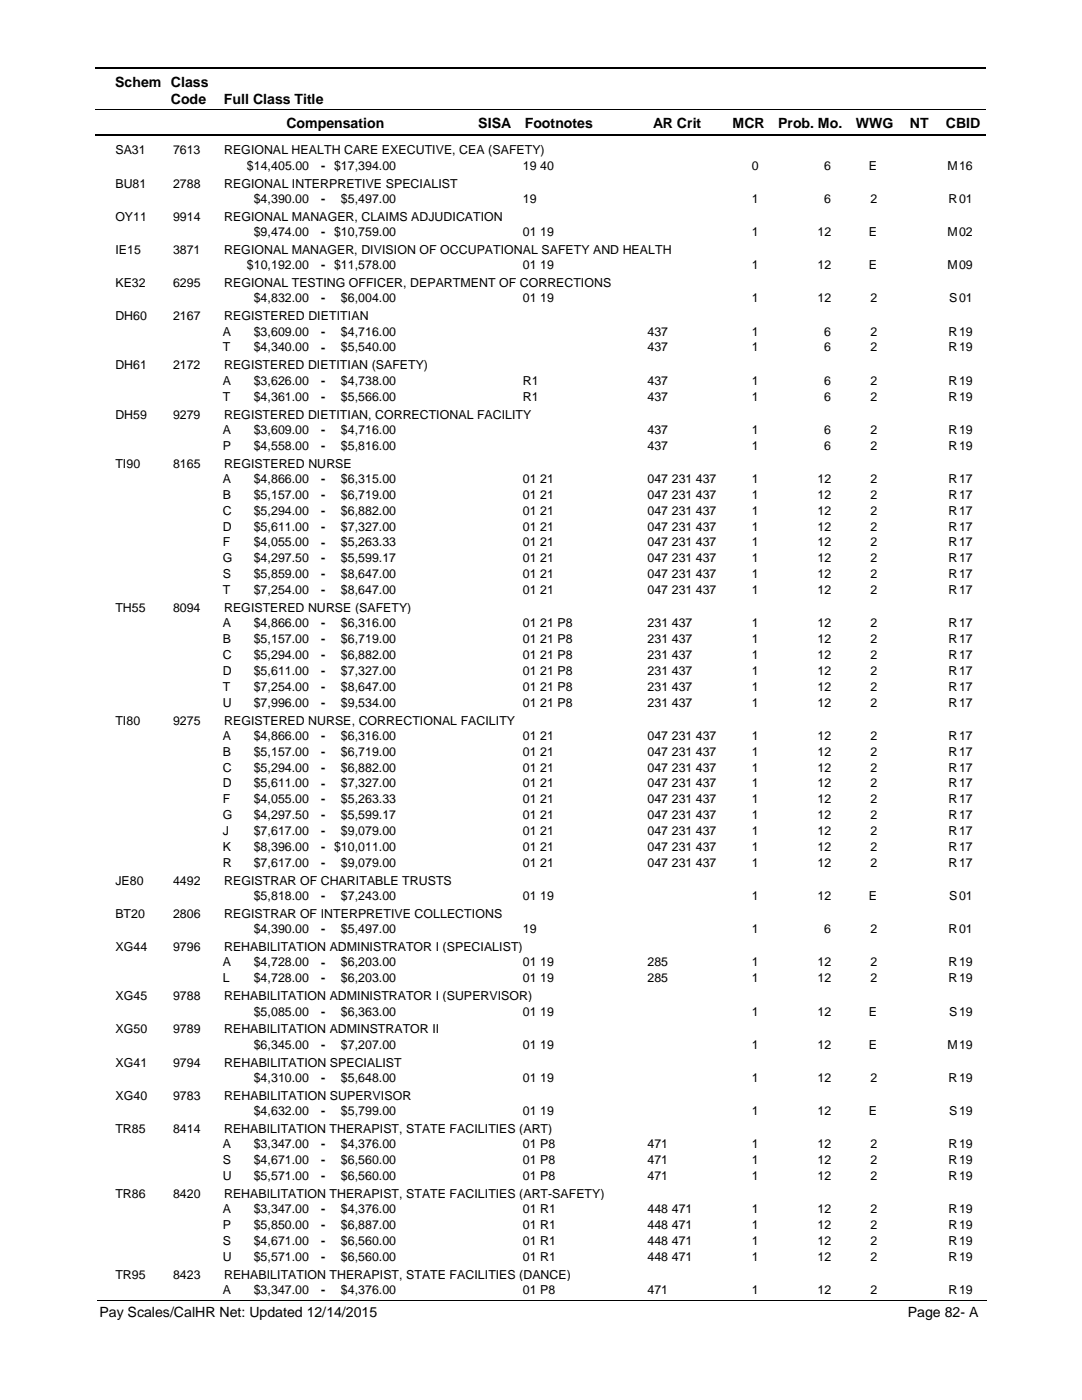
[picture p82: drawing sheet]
<svg xmlns="http://www.w3.org/2000/svg" width="216mm" height="279mm" viewBox="0 0 216 279" stroke-linecap="round" stroke-linejoin="round" font-family="sans-serif">
<defs><g id="words">
<g font-size="2.8">
<text x="23" y="17.3">Schem Class</text>
<text x="34.1" y="20.7">Code</text>
<text x="44.7" y="20.7">Full Class Title</text>
<text x="57.2" y="25.6">Compensation</text>
<text x="95.4" y="25.6">SISA</text>
<text x="104.7" y="25.6">Footnotes</text>
<text x="130.3" y="25.6">AR Crit</text>
<text x="146.2" y="25.6">MCR</text>
<text x="155.3" y="25.6">Prob. Mo.</text>
<text x="170.8" y="25.6">WWG</text>
<text x="181.5" y="25.6">NT</text>
<text x="188.7" y="25.6">CBID</text>
<text x="19.9" y="262.9">Pay Scales/CalHR Net: Updated 12/14/2015</text>
<text x="181.1" y="262.9">Page 82- A</text>
</g>
<g font-size="2.5">
<text x="23" y="30.8">SA31</text>
<text x="34.5" y="30.8">7613</text>
<text x="44.7" y="30.8">REGIONAL HEALTH CARE EXECUTIVE, CEA (SAFETY)</text>
<text x="49.3" y="33.9">$14,405.00</text>
<text x="64.1" y="33.9">- $17,394.00</text>
<text x="104.3" y="33.9">19 40</text>
<text x="150" y="33.9">0</text>
<text x="164.5" y="33.9">6</text>
<text x="173.4" y="33.9">E</text>
<text x="189.1" y="33.9">M</text>
<text x="191.4" y="33.9">16</text>
<text x="23" y="37.4">BU81</text>
<text x="34.5" y="37.4">2788</text>
<text x="44.7" y="37.4">REGIONAL INTERPRETIVE SPECIALIST</text>
<text x="50.6" y="40.5">$4,390.00</text>
<text x="64.1" y="40.5">-</text>
<text x="68" y="40.5">$5,497.00</text>
<text x="104.3" y="40.5">19</text>
<text x="150" y="40.5">1</text>
<text x="164.5" y="40.5">6</text>
<text x="173.7" y="40.5">2</text>
<text x="189.3" y="40.5">R</text>
<text x="191.4" y="40.5">01</text>
<text x="23" y="44">OY11</text>
<text x="34.5" y="44">9914</text>
<text x="44.7" y="44">REGIONAL MANAGER, CLAIMS ADJUDICATION</text>
<text x="50.6" y="47.1">$9,474.00</text>
<text x="64.1" y="47.1">- $10,759.00</text>
<text x="104.3" y="47.1">01 19</text>
<text x="150" y="47.1">1</text>
<text x="163.1" y="47.1">12</text>
<text x="173.4" y="47.1">E</text>
<text x="189.1" y="47.1">M</text>
<text x="191.4" y="47.1">02</text>
<text x="23" y="50.7">IE15</text>
<text x="34.5" y="50.7">3871</text>
<text x="44.7" y="50.7">REGIONAL MANAGER, DIVISION OF OCCUPATIONAL SAFETY AND HEALTH</text>
<text x="49.3" y="53.7">$10,192.00</text>
<text x="64.1" y="53.8">- $11,578.00</text>
<text x="104.3" y="53.7">01 19</text>
<text x="150" y="53.7">1</text>
<text x="163.1" y="53.7">12</text>
<text x="173.4" y="53.7">E</text>
<text x="189.1" y="53.7">M</text>
<text x="191.4" y="53.7">09</text>
<text x="23" y="57.3">KE32</text>
<text x="34.5" y="57.3">6295</text>
<text x="44.7" y="57.3">REGIONAL TESTING OFFICER, DEPARTMENT OF CORRECTIONS</text>
<text x="23" y="63.9">DH60</text>
<text x="34.5" y="63.9">2167</text>
<text x="44.7" y="63.9">REGISTERED DIETITIAN</text>
<text x="50.6" y="60.3">$4,832.00</text>
<text x="64.1" y="60.4">-</text>
<text x="68" y="60.3">$6,004.00</text>
<text x="104.3" y="60.3">01 19</text>
<text x="150" y="60.3">1</text>
<text x="163.1" y="60.3">12</text>
<text x="173.7" y="60.3">2</text>
<text x="189.4" y="60.3">S</text>
<text x="191.4" y="60.3">01</text>
<text x="44.5" y="67">A</text>
<text x="44.5" y="70.1">T</text>
<text x="50.6" y="67">$3,609.00</text>
<text x="50.6" y="70.1">$4,340.00</text>
<text x="64.1" y="67">-</text>
<text x="64.1" y="70.2">-</text>
<text x="68" y="67">$4,716.00</text>
<text x="68" y="70.1">$5,540.00</text>
<text x="129.2" y="67">437</text>
<text x="129.2" y="70.1">437</text>
<text x="150" y="67">1</text>
<text x="150" y="70.1">1</text>
<text x="164.5" y="67">6</text>
<text x="164.5" y="70.1">6</text>
<text x="173.7" y="67">2</text>
<text x="173.7" y="70.1">2</text>
<text x="189.3" y="67">R</text>
<text x="189.3" y="70.1">R</text>
<text x="191.4" y="67">19</text>
<text x="191.4" y="70.1">19</text>
<text x="23" y="73.7">DH61</text>
<text x="34.5" y="73.7">2172</text>
<text x="44.5" y="76.8">A</text>
<text x="44.7" y="73.7">REGISTERED DIETITIAN (SAFETY)</text>
<text x="50.6" y="76.8">$3,626.00</text>
<text x="64.1" y="76.8">-</text>
<text x="68" y="76.8">$4,738.00</text>
<text x="104.3" y="76.8">R1</text>
<text x="129.2" y="76.8">437</text>
<text x="150" y="76.8">1</text>
<text x="164.5" y="76.8">6</text>
<text x="173.7" y="76.8">2</text>
<text x="189.3" y="76.8">R</text>
<text x="191.4" y="76.8">19</text>
<text x="23" y="83.5">DH59</text>
<text x="34.5" y="83.5">9279</text>
<text x="44.5" y="79.9">T</text>
<text x="44.7" y="83.5">REGISTERED DIETITIAN, CORRECTIONAL FACILITY</text>
<text x="50.6" y="79.9">$4,361.00</text>
<text x="64.1" y="80">-</text>
<text x="68" y="79.9">$5,566.00</text>
<text x="104.3" y="79.9">R1</text>
<text x="129.2" y="79.9">437</text>
<text x="150" y="79.9">1</text>
<text x="164.5" y="79.9">6</text>
<text x="173.7" y="79.9">2</text>
<text x="189.3" y="79.9">R</text>
<text x="191.4" y="79.9">19</text>
<text x="44.5" y="89.7">P</text>
<text x="44.5" y="86.6">A</text>
<text x="50.6" y="86.6">$3,609.00</text>
<text x="50.6" y="89.7">$4,558.00</text>
<text x="64.1" y="86.6">-</text>
<text x="64.1" y="89.7">-</text>
<text x="68" y="89.7">$5,816.00</text>
<text x="68" y="86.6">$4,716.00</text>
<text x="129.2" y="89.7">437</text>
<text x="129.2" y="86.6">437</text>
<text x="150" y="86.6">1</text>
<text x="150" y="89.7">1</text>
<text x="164.5" y="86.6">6</text>
<text x="164.5" y="89.7">6</text>
<text x="173.7" y="89.7">2</text>
<text x="173.7" y="86.6">2</text>
<text x="189.3" y="86.6">R</text>
<text x="189.3" y="89.7">R</text>
<text x="191.4" y="86.6">19</text>
<text x="191.4" y="89.7">19</text>
<text x="23" y="93.3">TI90</text>
<text x="34.5" y="93.3">8165</text>
<text x="44.7" y="93.3">REGISTERED NURSE</text>
<text x="44.5" y="96.4">A</text>
<text x="44.5" y="99.5">B</text>
<text x="50.6" y="96.4">$4,866.00</text>
<text x="50.6" y="99.5">$5,157.00</text>
<text x="64.1" y="96.4">-</text>
<text x="64.1" y="99.6">-</text>
<text x="68" y="96.4">$6,315.00</text>
<text x="68" y="99.5">$6,719.00</text>
<text x="104.3" y="96.4">01 21</text>
<text x="104.3" y="99.5">01 21</text>
<text x="129.2" y="96.4">047 231 437</text>
<text x="129.2" y="99.5">047 231 437</text>
<text x="150" y="96.4">1</text>
<text x="150" y="99.5">1</text>
<text x="163.1" y="96.4">12</text>
<text x="163.1" y="99.5">12</text>
<text x="173.7" y="96.4">2</text>
<text x="173.7" y="99.5">2</text>
<text x="189.3" y="96.4">R</text>
<text x="189.3" y="99.5">R</text>
<text x="191.4" y="96.4">17</text>
<text x="191.4" y="99.5">17</text>
<text x="44.5" y="102.7">C</text>
<text x="44.5" y="105.9">D</text>
<text x="50.6" y="102.7">$5,294.00</text>
<text x="50.6" y="105.9">$5,611.00</text>
<text x="64.1" y="102.7">-</text>
<text x="64.1" y="105.9">-</text>
<text x="68" y="105.9">$7,327.00</text>
<text x="68" y="102.7">$6,882.00</text>
<text x="104.3" y="105.9">01 21</text>
<text x="104.3" y="102.7">01 21</text>
<text x="129.2" y="105.9">047 231 437</text>
<text x="129.2" y="102.7">047 231 437</text>
<text x="150" y="102.7">1</text>
<text x="150" y="105.9">1</text>
<text x="163.1" y="102.7">12</text>
<text x="163.1" y="105.9">12</text>
<text x="173.7" y="105.9">2</text>
<text x="173.7" y="102.7">2</text>
<text x="189.3" y="102.7">R</text>
<text x="189.3" y="105.9">R</text>
<text x="191.4" y="102.7">17</text>
<text x="191.4" y="105.9">17</text>
<text x="44.5" y="109.1">F</text>
<text x="44.5" y="112.2">G</text>
<text x="50.6" y="109.1">$4,055.00</text>
<text x="50.6" y="112.2">$4,297.50</text>
<text x="64.1" y="109.1">-</text>
<text x="64.1" y="112.2">-</text>
<text x="68" y="109.1">$5,263.33</text>
<text x="68" y="112.2">$5,599.17</text>
<text x="104.3" y="109.1">01 21</text>
<text x="104.3" y="112.2">01 21</text>
<text x="129.2" y="109.1">047 231 437</text>
<text x="129.2" y="112.2">047 231 437</text>
<text x="150" y="112.2">1</text>
<text x="150" y="109.1">1</text>
<text x="163.1" y="109.1">12</text>
<text x="163.1" y="112.2">12</text>
<text x="173.7" y="109.1">2</text>
<text x="173.7" y="112.2">2</text>
<text x="189.3" y="112.2">R</text>
<text x="189.3" y="109.1">R</text>
<text x="191.4" y="109.1">17</text>
<text x="191.4" y="112.2">17</text>
<text x="44.5" y="115.4">S</text>
<text x="44.5" y="118.6">T</text>
<text x="50.6" y="115.4">$5,859.00</text>
<text x="50.6" y="118.6">$7,254.00</text>
<text x="64.1" y="115.4">-</text>
<text x="64.1" y="118.6">-</text>
<text x="68" y="118.6">$8,647.00</text>
<text x="68" y="115.4">$8,647.00</text>
<text x="104.3" y="118.6">01 21</text>
<text x="104.3" y="115.4">01 21</text>
<text x="129.2" y="118.6">047 231 437</text>
<text x="129.2" y="115.4">047 231 437</text>
<text x="150" y="115.4">1</text>
<text x="150" y="118.6">1</text>
<text x="163.1" y="115.4">12</text>
<text x="163.1" y="118.6">12</text>
<text x="173.7" y="118.6">2</text>
<text x="173.7" y="115.4">2</text>
<text x="189.3" y="115.4">R</text>
<text x="189.3" y="118.6">R</text>
<text x="191.4" y="115.4">17</text>
<text x="191.4" y="118.6">17</text>
<text x="23" y="122.1">TH55</text>
<text x="34.5" y="122.1">8094</text>
<text x="44.5" y="125.2">A</text>
<text x="44.7" y="122.1">REGISTERED NURSE (SAFETY)</text>
<text x="50.6" y="125.2">$4,866.00</text>
<text x="64.1" y="125.2">-</text>
<text x="68" y="125.2">$6,316.00</text>
<text x="104.3" y="125.2">01 21 P8</text>
<text x="129.2" y="125.2">231 437</text>
<text x="150" y="125.2">1</text>
<text x="163.1" y="125.2">12</text>
<text x="173.7" y="125.2">2</text>
<text x="189.3" y="125.2">R</text>
<text x="191.4" y="125.2">17</text>
<text x="44.5" y="128.3">B</text>
<text x="44.5" y="131.5">C</text>
<text x="50.6" y="128.3">$5,157.00</text>
<text x="50.6" y="131.5">$5,294.00</text>
<text x="64.1" y="128.4">-</text>
<text x="64.1" y="131.5">-</text>
<text x="68" y="128.3">$6,719.00</text>
<text x="68" y="131.5">$6,882.00</text>
<text x="104.3" y="128.3">01 21 P8</text>
<text x="104.3" y="131.5">01 21 P8</text>
<text x="129.2" y="128.3">231 437</text>
<text x="129.2" y="131.5">231 437</text>
<text x="150" y="128.3">1</text>
<text x="150" y="131.5">1</text>
<text x="163.1" y="128.3">12</text>
<text x="163.1" y="131.5">12</text>
<text x="173.7" y="128.3">2</text>
<text x="173.7" y="131.5">2</text>
<text x="189.3" y="128.3">R</text>
<text x="189.3" y="131.5">R</text>
<text x="191.4" y="128.3">17</text>
<text x="191.4" y="131.5">17</text>
<text x="44.5" y="134.7">D</text>
<text x="44.5" y="137.9">T</text>
<text x="50.6" y="134.7">$5,611.00</text>
<text x="50.6" y="137.9">$7,254.00</text>
<text x="64.1" y="134.7">-</text>
<text x="64.1" y="137.9">-</text>
<text x="68" y="134.7">$7,327.00</text>
<text x="68" y="137.9">$8,647.00</text>
<text x="104.3" y="134.7">01 21 P8</text>
<text x="104.3" y="137.9">01 21 P8</text>
<text x="129.2" y="134.7">231 437</text>
<text x="129.2" y="137.9">231 437</text>
<text x="150" y="134.7">1</text>
<text x="150" y="137.9">1</text>
<text x="163.1" y="134.7">12</text>
<text x="163.1" y="137.9">12</text>
<text x="173.7" y="134.7">2</text>
<text x="173.7" y="137.9">2</text>
<text x="189.3" y="134.7">R</text>
<text x="189.3" y="137.9">R</text>
<text x="191.4" y="134.7">17</text>
<text x="191.4" y="137.9">17</text>
<text x="44.5" y="141">U</text>
<text x="50.6" y="141">$7,996.00</text>
<text x="64.1" y="141.1">-</text>
<text x="68" y="141">$9,534.00</text>
<text x="104.3" y="141">01 21 P8</text>
<text x="129.2" y="141">231 437</text>
<text x="150" y="141">1</text>
<text x="163.1" y="141">12</text>
<text x="173.7" y="141">2</text>
<text x="189.3" y="141">R</text>
<text x="191.4" y="141">17</text>
<text x="23" y="144.6">TI80</text>
<text x="34.5" y="144.6">9275</text>
<text x="44.5" y="147.6">A</text>
<text x="44.7" y="144.6">REGISTERED NURSE, CORRECTIONAL FACILITY</text>
<text x="50.6" y="147.6">$4,866.00</text>
<text x="64.1" y="147.7">-</text>
<text x="68" y="147.6">$6,316.00</text>
<text x="104.3" y="147.6">01 21</text>
<text x="129.2" y="147.6">047 231 437</text>
<text x="150" y="147.6">1</text>
<text x="163.1" y="147.6">12</text>
<text x="173.7" y="147.6">2</text>
<text x="189.3" y="147.6">R</text>
<text x="191.4" y="147.6">17</text>
<text x="44.5" y="150.8">B</text>
<text x="44.5" y="154">C</text>
<text x="50.6" y="150.8">$5,157.00</text>
<text x="50.6" y="154">$5,294.00</text>
<text x="64.1" y="150.8">-</text>
<text x="64.1" y="154">-</text>
<text x="68" y="150.8">$6,719.00</text>
<text x="68" y="154">$6,882.00</text>
<text x="104.3" y="150.8">01 21</text>
<text x="104.3" y="154">01 21</text>
<text x="129.2" y="150.8">047 231 437</text>
<text x="129.2" y="154">047 231 437</text>
<text x="150" y="150.8">1</text>
<text x="150" y="154">1</text>
<text x="163.1" y="150.8">12</text>
<text x="163.1" y="154">12</text>
<text x="173.7" y="150.8">2</text>
<text x="173.7" y="154">2</text>
<text x="189.3" y="150.8">R</text>
<text x="189.3" y="154">R</text>
<text x="191.4" y="150.8">17</text>
<text x="191.4" y="154">17</text>
<text x="44.5" y="157.1">D</text>
<text x="44.5" y="160.3">F</text>
<text x="50.6" y="157.1">$5,611.00</text>
<text x="50.6" y="160.3">$4,055.00</text>
<text x="64.1" y="157.2">-</text>
<text x="64.1" y="160.3">-</text>
<text x="68" y="157.1">$7,327.00</text>
<text x="68" y="160.3">$5,263.33</text>
<text x="104.3" y="157.1">01 21</text>
<text x="104.3" y="160.3">01 21</text>
<text x="129.2" y="157.1">047 231 437</text>
<text x="129.2" y="160.3">047 231 437</text>
<text x="150" y="157.1">1</text>
<text x="150" y="160.3">1</text>
<text x="163.1" y="157.1">12</text>
<text x="163.1" y="160.3">12</text>
<text x="173.7" y="157.1">2</text>
<text x="173.7" y="160.3">2</text>
<text x="189.3" y="157.1">R</text>
<text x="189.3" y="160.3">R</text>
<text x="191.4" y="157.1">17</text>
<text x="191.4" y="160.3">17</text>
<text x="44.5" y="163.5">G</text>
<text x="44.5" y="166.7">J</text>
<text x="50.6" y="163.5">$4,297.50</text>
<text x="50.6" y="166.7">$7,617.00</text>
<text x="64.1" y="163.5">-</text>
<text x="64.1" y="166.7">-</text>
<text x="68" y="163.5">$5,599.17</text>
<text x="68" y="166.7">$9,079.00</text>
<text x="104.3" y="163.5">01 21</text>
<text x="104.3" y="166.7">01 21</text>
<text x="129.2" y="163.5">047 231 437</text>
<text x="129.2" y="166.7">047 231 437</text>
<text x="150" y="163.5">1</text>
<text x="150" y="166.7">1</text>
<text x="163.1" y="163.5">12</text>
<text x="163.1" y="166.7">12</text>
<text x="173.7" y="163.5">2</text>
<text x="173.7" y="166.7">2</text>
<text x="189.3" y="163.5">R</text>
<text x="189.3" y="166.7">R</text>
<text x="191.4" y="163.5">17</text>
<text x="191.4" y="166.7">17</text>
<text x="44.5" y="169.8">K</text>
<text x="44.5" y="173">R</text>
<text x="50.6" y="169.8">$8,396.00</text>
<text x="50.6" y="173">$7,617.00</text>
<text x="64.1" y="169.9">- $10,011.00</text>
<text x="64.1" y="173">-</text>
<text x="68" y="173">$9,079.00</text>
<text x="104.3" y="169.8">01 21</text>
<text x="104.3" y="173">01 21</text>
<text x="129.2" y="169.8">047 231 437</text>
<text x="129.2" y="173">047 231 437</text>
<text x="150" y="173">1</text>
<text x="150" y="169.8">1</text>
<text x="163.1" y="169.8">12</text>
<text x="163.1" y="173">12</text>
<text x="173.7" y="169.8">2</text>
<text x="173.7" y="173">2</text>
<text x="189.3" y="173">R</text>
<text x="189.3" y="169.8">R</text>
<text x="191.4" y="169.8">17</text>
<text x="191.4" y="173">17</text>
<text x="23" y="176.6">JE80</text>
<text x="34.5" y="176.6">4492</text>
<text x="44.7" y="176.6">REGISTRAR OF CHARITABLE TRUSTS</text>
<text x="50.6" y="179.6">$5,818.00</text>
<text x="64.1" y="179.7">-</text>
<text x="68" y="179.6">$7,243.00</text>
<text x="104.3" y="179.6">01 19</text>
<text x="150" y="179.6">1</text>
<text x="163.1" y="179.6">12</text>
<text x="173.4" y="179.6">E</text>
<text x="189.4" y="179.6">S</text>
<text x="191.4" y="179.6">01</text>
<text x="23" y="183.2">BT20</text>
<text x="34.5" y="183.2">2806</text>
<text x="44.7" y="183.2">REGISTRAR OF INTERPRETIVE COLLECTIONS</text>
<text x="23" y="189.8">XG44</text>
<text x="34.5" y="189.8">9796</text>
<text x="44.7" y="189.8">REHABILITATION ADMINISTRATOR I (SPECIALIST)</text>
<text x="50.6" y="186.2">$4,390.00</text>
<text x="64.1" y="186.3">-</text>
<text x="68" y="186.2">$5,497.00</text>
<text x="104.3" y="186.2">19</text>
<text x="150" y="186.2">1</text>
<text x="164.5" y="186.2">6</text>
<text x="173.7" y="186.2">2</text>
<text x="189.3" y="186.2">R</text>
<text x="191.4" y="186.2">01</text>
<text x="44.5" y="196">L</text>
<text x="44.5" y="192.9">A</text>
<text x="50.6" y="192.9">$4,728.00</text>
<text x="50.6" y="196">$4,728.00</text>
<text x="64.1" y="192.9">-</text>
<text x="64.1" y="196.1">-</text>
<text x="68" y="192.9">$6,203.00</text>
<text x="68" y="196">$6,203.00</text>
<text x="104.3" y="192.9">01 19</text>
<text x="104.3" y="196">01 19</text>
<text x="129.2" y="192.9">285</text>
<text x="129.2" y="196">285</text>
<text x="150" y="192.9">1</text>
<text x="150" y="196">1</text>
<text x="163.1" y="192.9">12</text>
<text x="163.1" y="196">12</text>
<text x="173.7" y="192.9">2</text>
<text x="173.7" y="196">2</text>
<text x="189.3" y="192.9">R</text>
<text x="189.3" y="196">R</text>
<text x="191.4" y="192.9">19</text>
<text x="191.4" y="196">19</text>
<text x="23" y="199.6">XG45</text>
<text x="34.5" y="199.6">9788</text>
<text x="44.7" y="199.6">REHABILITATION ADMINISTRATOR I (SUPERVISOR)</text>
<text x="50.6" y="202.7">$5,085.00</text>
<text x="64.1" y="202.7">-</text>
<text x="68" y="202.7">$6,363.00</text>
<text x="104.3" y="202.7">01 19</text>
<text x="150" y="202.7">1</text>
<text x="163.1" y="202.7">12</text>
<text x="173.4" y="202.7">E</text>
<text x="189.4" y="202.7">S</text>
<text x="191.4" y="202.7">19</text>
<text x="23" y="206.2">XG50</text>
<text x="34.5" y="206.2">9789</text>
<text x="44.7" y="206.2">REHABILITATION ADMINSTRATOR II</text>
<text x="50.6" y="209.3">$6,345.00</text>
<text x="64.1" y="209.3">-</text>
<text x="68" y="209.3">$7,207.00</text>
<text x="104.3" y="209.3">01 19</text>
<text x="150" y="209.3">1</text>
<text x="163.1" y="209.3">12</text>
<text x="173.4" y="209.3">E</text>
<text x="189.1" y="209.3">M</text>
<text x="191.4" y="209.3">19</text>
<text x="23" y="212.9">XG41</text>
<text x="34.5" y="212.9">9794</text>
<text x="44.7" y="212.9">REHABILITATION SPECIALIST</text>
<text x="50.6" y="215.9">$4,310.00</text>
<text x="64.1" y="215.9">-</text>
<text x="68" y="215.9">$5,648.00</text>
<text x="104.3" y="215.9">01 19</text>
<text x="150" y="215.9">1</text>
<text x="163.1" y="215.9">12</text>
<text x="173.7" y="215.9">2</text>
<text x="189.3" y="215.9">R</text>
<text x="191.4" y="215.9">19</text>
<text x="23" y="219.5">XG40</text>
<text x="34.5" y="219.5">9783</text>
<text x="44.7" y="219.5">REHABILITATION SUPERVISOR</text>
<text x="23" y="226.1">TR85</text>
<text x="34.5" y="226.1">8414</text>
<text x="44.7" y="226.1">REHABILITATION THERAPIST, STATE FACILITIES (ART)</text>
<text x="50.6" y="222.5">$4,632.00</text>
<text x="64.1" y="222.6">-</text>
<text x="68" y="222.5">$5,799.00</text>
<text x="104.3" y="222.5">01 19</text>
<text x="150" y="222.5">1</text>
<text x="163.1" y="222.5">12</text>
<text x="173.4" y="222.5">E</text>
<text x="189.4" y="222.5">S</text>
<text x="191.4" y="222.5">19</text>
<text x="44.5" y="232.3">S</text>
<text x="44.5" y="229.2">A</text>
<text x="50.6" y="229.2">$3,347.00</text>
<text x="50.6" y="232.3">$4,671.00</text>
<text x="64.1" y="229.2">-</text>
<text x="64.1" y="232.4">-</text>
<text x="68" y="229.2">$4,376.00</text>
<text x="68" y="232.3">$6,560.00</text>
<text x="104.3" y="229.2">01 P8</text>
<text x="104.3" y="232.3">01 P8</text>
<text x="129.2" y="229.2">471</text>
<text x="129.2" y="232.3">471</text>
<text x="150" y="232.3">1</text>
<text x="150" y="229.2">1</text>
<text x="163.1" y="229.2">12</text>
<text x="163.1" y="232.3">12</text>
<text x="173.7" y="229.2">2</text>
<text x="173.7" y="232.3">2</text>
<text x="189.3" y="232.3">R</text>
<text x="189.3" y="229.2">R</text>
<text x="191.4" y="229.2">19</text>
<text x="191.4" y="232.3">19</text>
<text x="23" y="239.1">TR86</text>
<text x="34.5" y="239.1">8420</text>
<text x="44.5" y="235.5">U</text>
<text x="44.7" y="239.1">REHABILITATION THERAPIST, STATE FACILITIES (ART-SAFETY)</text>
<text x="50.6" y="235.5">$5,571.00</text>
<text x="64.1" y="235.5">-</text>
<text x="68" y="235.5">$6,560.00</text>
<text x="104.3" y="235.5">01 P8</text>
<text x="129.2" y="235.5">471</text>
<text x="150" y="235.5">1</text>
<text x="163.1" y="235.5">12</text>
<text x="173.7" y="235.5">2</text>
<text x="189.3" y="235.5">R</text>
<text x="191.4" y="235.5">19</text>
<text x="44.5" y="245.3">P</text>
<text x="44.5" y="242.1">A</text>
<text x="50.6" y="242.1">$3,347.00</text>
<text x="50.6" y="245.3">$5,850.00</text>
<text x="64.1" y="242.1">-</text>
<text x="64.1" y="245.3">-</text>
<text x="68" y="242.1">$4,376.00</text>
<text x="68" y="245.3">$6,887.00</text>
<text x="104.3" y="242.1">01 R1</text>
<text x="104.3" y="245.3">01 R1</text>
<text x="129.2" y="242.1">448 471</text>
<text x="129.2" y="245.3">448 471</text>
<text x="150" y="245.3">1</text>
<text x="150" y="242.1">1</text>
<text x="163.1" y="242.1">12</text>
<text x="163.1" y="245.3">12</text>
<text x="173.7" y="242.1">2</text>
<text x="173.7" y="245.3">2</text>
<text x="189.3" y="245.3">R</text>
<text x="189.3" y="242.1">R</text>
<text x="191.4" y="242.1">19</text>
<text x="191.4" y="245.3">19</text>
<text x="44.5" y="248.5">S</text>
<text x="44.5" y="251.6">U</text>
<text x="50.6" y="248.5">$4,671.00</text>
<text x="50.6" y="251.6">$5,571.00</text>
<text x="64.1" y="248.5">-</text>
<text x="64.1" y="251.7">-</text>
<text x="68" y="251.6">$6,560.00</text>
<text x="68" y="248.5">$6,560.00</text>
<text x="104.3" y="251.6">01 R1</text>
<text x="104.3" y="248.5">01 R1</text>
<text x="129.2" y="251.6">448 471</text>
<text x="129.2" y="248.5">448 471</text>
<text x="150" y="248.5">1</text>
<text x="150" y="251.6">1</text>
<text x="163.1" y="248.5">12</text>
<text x="163.1" y="251.6">12</text>
<text x="173.7" y="251.6">2</text>
<text x="173.7" y="248.5">2</text>
<text x="189.3" y="248.5">R</text>
<text x="189.3" y="251.6">R</text>
<text x="191.4" y="248.5">19</text>
<text x="191.4" y="251.6">19</text>
<text x="23" y="255.2">TR95</text>
<text x="34.5" y="255.2">8423</text>
<text x="44.7" y="255.2">REHABILITATION THERAPIST, STATE FACILITIES (DANCE)</text>
<text x="44.5" y="258.3">A</text>
<text x="50.6" y="258.3">$3,347.00</text>
<text x="64.1" y="258.3">-</text>
<text x="68" y="258.3">$4,376.00</text>
<text x="104.3" y="258.3">01 P8</text>
<text x="129.2" y="258.3">471</text>
<text x="150" y="258.3">1</text>
<text x="163.1" y="258.3">12</text>
<text x="173.7" y="258.3">2</text>
<text x="189.3" y="258.3">R</text>
<text x="191.4" y="258.3">19</text>
</g>
</g></defs>
<path d="M19 13.5h177.8M19 27h177.8" fill="none" stroke="#000" stroke-width=".36"/>
<path d="M19 21.8h177.8" fill="none" stroke="#000" stroke-width=".2"/>
<g fill="#fff">
<path d="M46.9 31.2h16.3v3h-16.3z"/>
<path d="M191 31.2h4.2v3h-4.2z"/>
<path d="M46.9 37.8h16.3v3h-16.3z"/>
<path d="M191 37.8h4.2v3h-4.2z"/>
<path d="M46.9 44.5h16.3v3h-16.3z"/>
<path d="M191 44.5h4.2v3h-4.2z"/>
<path d="M46.9 51.1h16.3v3h-16.3z"/>
<path d="M191 51.1h4.2v3h-4.2z"/>
<path d="M46.9 57.7h16.3v3h-16.3z"/>
<path d="M191 57.7h4.2v3h-4.2z"/>
<path d="M46.9 64.3h16.3v3h-16.3z"/>
<path d="M191 64.3h4.2v3h-4.2z"/>
<path d="M46.9 67.5h16.3v3h-16.3z"/>
<path d="M191 67.5h4.2v3h-4.2z"/>
<path d="M46.9 74.1h16.3v3h-16.3z"/>
<path d="M191 74.1h4.2v3h-4.2z"/>
<path d="M46.9 77.3h16.3v3h-16.3z"/>
<path d="M191 77.3h4.2v3h-4.2z"/>
<path d="M46.9 83.9h16.3v3h-16.3z"/>
<path d="M191 83.9h4.2v3h-4.2z"/>
<path d="M46.9 87.1h16.3v3h-16.3z"/>
<path d="M191 87.1h4.2v3h-4.2z"/>
<path d="M46.9 93.7h16.3v3h-16.3z"/>
<path d="M191 93.7h4.2v3h-4.2z"/>
<path d="M46.9 96.9h16.3v3h-16.3z"/>
<path d="M191 96.9h4.2v3h-4.2z"/>
<path d="M46.9 100.1h16.3v3h-16.3z"/>
<path d="M191 100.1h4.2v3h-4.2z"/>
<path d="M46.9 103.3h16.3v2.9h-16.3z"/>
<path d="M191 103.3h4.2v2.9h-4.2z"/>
<path d="M46.9 106.4h16.3v3h-16.3z"/>
<path d="M191 106.4h4.2v3h-4.2z"/>
<path d="M46.9 109.6h16.3v3h-16.3z"/>
<path d="M191 109.6h4.2v3h-4.2z"/>
<path d="M46.9 112.8h16.3v2.9h-16.3z"/>
<path d="M191 112.8h4.2v2.9h-4.2z"/>
<path d="M46.9 115.9h16.3v3h-16.3z"/>
<path d="M191 115.9h4.2v3h-4.2z"/>
<path d="M46.9 122.5h16.3v3h-16.3z"/>
<path d="M191 122.5h4.2v3h-4.2z"/>
<path d="M46.9 125.7h16.3v3h-16.3z"/>
<path d="M191 125.7h4.2v3h-4.2z"/>
<path d="M46.9 128.9h16.3v3h-16.3z"/>
<path d="M191 128.9h4.2v3h-4.2z"/>
<path d="M46.9 132.1h16.3v2.9h-16.3z"/>
<path d="M191 132.1h4.2v2.9h-4.2z"/>
<path d="M46.9 135.2h16.3v3h-16.3z"/>
<path d="M191 135.2h4.2v3h-4.2z"/>
<path d="M46.9 138.4h16.3v3h-16.3z"/>
<path d="M191 138.4h4.2v3h-4.2z"/>
<path d="M46.9 145h16.3v3h-16.3z"/>
<path d="M191 145h4.2v3h-4.2z"/>
<path d="M46.9 148.2h16.3v3h-16.3z"/>
<path d="M191 148.2h4.2v3h-4.2z"/>
<path d="M46.9 151.3h16.3v3h-16.3z"/>
<path d="M191 151.3h4.2v3h-4.2z"/>
<path d="M46.9 154.5h16.3v3h-16.3z"/>
<path d="M191 154.5h4.2v3h-4.2z"/>
<path d="M46.9 157.7h16.3v3h-16.3z"/>
<path d="M191 157.7h4.2v3h-4.2z"/>
<path d="M46.9 160.9h16.3v2.9h-16.3z"/>
<path d="M191 160.9h4.2v2.9h-4.2z"/>
<path d="M46.9 164h16.3v3h-16.3z"/>
<path d="M191 164h4.2v3h-4.2z"/>
<path d="M46.9 167.2h16.3v3h-16.3z"/>
<path d="M191 167.2h4.2v3h-4.2z"/>
<path d="M46.9 170.4h16.3v3h-16.3z"/>
<path d="M191 170.4h4.2v3h-4.2z"/>
<path d="M46.9 177h16.3v3h-16.3z"/>
<path d="M191 177h4.2v3h-4.2z"/>
<path d="M46.9 183.6h16.3v3h-16.3z"/>
<path d="M191 183.6h4.2v3h-4.2z"/>
<path d="M46.9 190.2h16.3v3h-16.3z"/>
<path d="M191 190.2h4.2v3h-4.2z"/>
<path d="M46.9 193.4h16.3v3h-16.3z"/>
<path d="M191 193.4h4.2v3h-4.2z"/>
<path d="M46.9 200h16.3v3h-16.3z"/>
<path d="M191 200h4.2v3h-4.2z"/>
<path d="M46.9 206.7h16.3v2.9h-16.3z"/>
<path d="M191 206.7h4.2v2.9h-4.2z"/>
<path d="M46.9 213.3h16.3v3h-16.3z"/>
<path d="M191 213.3h4.2v3h-4.2z"/>
<path d="M46.9 219.9h16.3v3h-16.3z"/>
<path d="M191 219.9h4.2v3h-4.2z"/>
<path d="M46.9 226.5h16.3v3h-16.3z"/>
<path d="M191 226.5h4.2v3h-4.2z"/>
<path d="M46.9 229.7h16.3v3h-16.3z"/>
<path d="M191 229.7h4.2v3h-4.2z"/>
<path d="M46.9 232.9h16.3v3h-16.3z"/>
<path d="M191 232.9h4.2v3h-4.2z"/>
<path d="M46.9 239.5h16.3v3h-16.3z"/>
<path d="M191 239.5h4.2v3h-4.2z"/>
<path d="M46.9 242.7h16.3v2.9h-16.3z"/>
<path d="M191 242.7h4.2v2.9h-4.2z"/>
<path d="M46.9 245.8h16.3v3h-16.3z"/>
<path d="M191 245.8h4.2v3h-4.2z"/>
<path d="M46.9 249h16.3v3h-16.3z"/>
<path d="M191 249h4.2v3h-4.2z"/>
<path d="M46.9 255.6h16.3v3h-16.3z"/>
<path d="M191 255.6h4.2v3h-4.2z"/>
</g>
<path d="M19.4 259.6h177.4" fill="none" stroke="#000" stroke-width=".2"/>
<use href="#words"/>
</svg>
